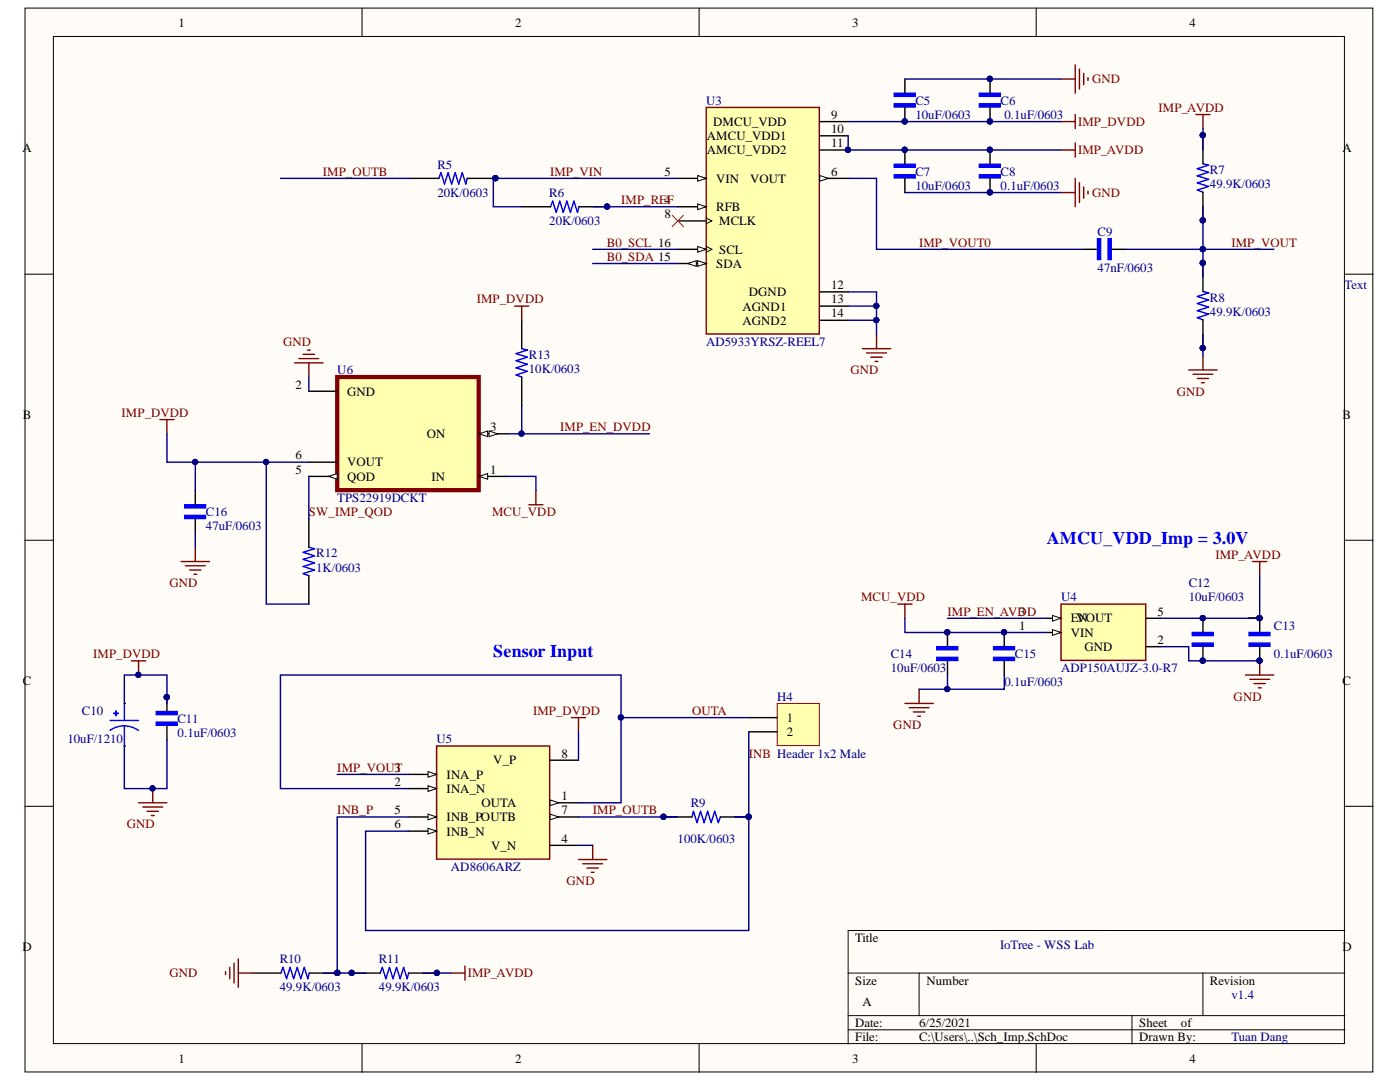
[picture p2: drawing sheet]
<svg xmlns="http://www.w3.org/2000/svg" width="279mm" height="216mm" viewBox="0 0 279 216" stroke-linecap="round" stroke-linejoin="round" font-family="sans-serif">
<defs><g id="words">
<g font-size="3.6" fill="#00f">
<text x="208.9" y="108.5">AMCU_VDD_Imp = 3.0V</text>
<text x="98.4" y="131.1">Sensor Input</text>
</g>
<text font-size="2.6" x="250.8" y="123.9" transform="rotate(-90 250.8 123.9)">1</text>
<g font-size="2.5">
<text x="35.6" y="5.3">1</text>
<text x="102.8" y="5.3">2</text>
<text x="170.1" y="5.3">3</text>
<text x="237.4" y="5.3">4</text>
<text x="165.9" y="23.7">9</text>
<text x="141.1" y="28">AMCU_VDD1</text>
<text x="142.3" y="25.1">DMCU_VDD</text>
<text x="165.9" y="26.5">10</text>
<text x="165.9" y="29.4">11</text>
<text x="4.5" y="30.4">A</text>
<text x="132.6" y="35.1">5</text>
<text x="141.1" y="30.8">AMCU_VDD2</text>
<text x="165.9" y="35.1">6</text>
<text x="267.9" y="30.4">A</text>
<text x="142.9" y="36.4">VIN</text>
<text x="149.7" y="36.4">VOUT</text>
<text x="132.6" y="43.5">8</text>
<text x="142.9" y="42.1">RFB</text>
<text x="143.5" y="45">MCLK</text>
<text x="142.9" y="53.4">SDA</text>
<text x="143.5" y="50.6">SCL</text>
<text x="149.4" y="59.1">DGND</text>
<text x="165.9" y="57.7">12</text>
<text x="148.2" y="62">AGND1</text>
<text x="148.2" y="64.8">AGND2</text>
<text x="165.9" y="60.5">13</text>
<text x="165.9" y="63.3">14</text>
<text x="58.9" y="77.5">2</text>
<text x="4.6" y="83.5">B</text>
<text x="69.3" y="79">GND</text>
<text x="267.9" y="83.5">B</text>
<text x="85.2" y="87.4">ON</text>
<text x="97.9" y="86">3</text>
<text x="58.9" y="94.5">5</text>
<text x="58.9" y="91.6">6</text>
<text x="69.3" y="96">QOD</text>
<text x="69.3" y="93.1">VOUT</text>
<text x="86.1" y="96">IN</text>
<text x="97.9" y="94.5">1</text>
<text x="203.4" y="122.8">3</text>
<text x="203.4" y="125.6">1</text>
<text x="213.7" y="124.2">EVOUT</text>
<text x="215.3" y="124.2">N</text>
<text x="231" y="122.8">5</text>
<text x="213.7" y="127.1">VIN</text>
<text x="216.4" y="129.9">GND</text>
<text x="231" y="128.5">2</text>
<text x="4.6" y="136.6">C</text>
<text x="267.9" y="136.6">C</text>
<text x="157.1" y="144.1">1</text>
<text x="157.1" y="146.9">2</text>
<text x="89.1" y="155.4">INA_P</text>
<text x="98.4" y="152.5">V_P</text>
<text x="112.1" y="151.2">8</text>
<text x="78.7" y="156.8">2</text>
<text x="89.1" y="158.2">INA_N</text>
<text x="96.1" y="161.1">OUTA</text>
<text x="112.1" y="159.6">1</text>
<text x="78.7" y="162.5">5</text>
<text x="78.7" y="165.3">6</text>
<text x="89.1" y="163.8">INB_POUTB</text>
<text x="89.1" y="166.7">INB_N</text>
<text x="112.1" y="162.5">7</text>
<text x="98" y="169.5">V_N</text>
<text x="112.1" y="168.2">4</text>
<text x="4.5" y="189.7">D</text>
<text x="170.7" y="187.9">Title</text>
<text x="267.9" y="189.7">D</text>
<text x="170.7" y="196.5">Size</text>
<text x="184.9" y="196.5">Number</text>
<text x="241.5" y="196.5">Revision</text>
<text x="172.1" y="200.7">A</text>
<text x="170.7" y="204.9">Date:</text>
<text x="170.7" y="207.7">File:</text>
<text x="183.4" y="204.9">6/25/2021</text>
<text x="183.4" y="207.7">C:\Users\..\Sch_Imp.SchDoc</text>
<text x="227.3" y="204.9">Sheet</text>
<text x="227.3" y="207.7">Drawn By:</text>
<text x="235.7" y="204.9">of</text>
<text x="35.6" y="212">1</text>
<text x="102.8" y="212">2</text>
<text x="170.1" y="212">3</text>
<text x="237.4" y="212">4</text>
</g>
<g font-size="2.5" fill="#800000">
<text x="217.9" y="16.6">GND</text>
<text x="231.2" y="22.3">IMP_AVDD</text>
<text x="215.2" y="25.1">IMP_DVDD</text>
<text x="64.4" y="35.1">IMP_OUTB</text>
<text x="109.8" y="35.1">IMP_VIN</text>
<text x="215.2" y="30.8">IMP_AVDD</text>
<text x="124" y="40.7">IMP_RE4F</text>
<text x="217.9" y="39.3">GND</text>
<text x="121.1" y="49.2">B0_SCL 16</text>
<text x="121.1" y="52">B0_SDA 15</text>
<text x="183.4" y="49.2">IMP_VOUT0</text>
<text x="245.8" y="49.2">IMP_VOUT</text>
<text x="95.1" y="60.5">IMP_DVDD</text>
<text x="56.5" y="69">GND</text>
<text x="169.7" y="74.6">GND</text>
<text x="24.3" y="83.2">IMP_DVDD</text>
<text x="234.9" y="79">GND</text>
<text x="111.8" y="86">IMP_EN_DVDD</text>
<text x="61.7" y="103">SW_IMP_QOD</text>
<text x="98.2" y="103">MCU_VDD</text>
<text x="242.6" y="111.5">IMP_AVDD</text>
<text x="33.8" y="117.2">GND</text>
<text x="171.9" y="120">MCU_VDD</text>
<text x="189.1" y="122.8">IMP_EN_AVDD</text>
<text x="18.6" y="131.3">IMP_DVDD</text>
<text x="106.4" y="142.6">IMP_DVDD</text>
<text x="138.1" y="142.6">OUTA</text>
<text x="246.2" y="139.8">GND</text>
<text x="178.3" y="145.5">GND</text>
<text x="67.3" y="154">IMP_VOU3</text>
<text x="78.8" y="154">T</text>
<text x="149.4" y="151.2">INB Header 1x2 Male</text>
<text x="25.3" y="165.3">GND</text>
<text x="67.3" y="162.5">INB_P</text>
<text x="118.3" y="162.5">IMP_OUTB</text>
<text x="113.1" y="176.6">GND</text>
<text x="33.8" y="195">GND</text>
<text x="93.4" y="195">IMP_AVDD</text>
</g>
<g font-size="2.5" fill="#000080">
<text x="140.9" y="20.9">U3</text>
<text x="182.7" y="20.9">C5</text>
<text x="182.7" y="23.7">10uF/0603</text>
<text x="199.7" y="20.9">C6</text>
<text x="200.4" y="23.7">0.1uF/0603</text>
<text x="87.3" y="33.6">R5</text>
<text x="182.7" y="35.1">C7</text>
<text x="199.7" y="35.1">C8</text>
<text x="241.5" y="34.7">R7</text>
<text x="87.3" y="39.3">20K/0603</text>
<text x="109.6" y="39.3">R6</text>
<text x="182.7" y="37.9">10uF/0603</text>
<text x="199.7" y="37.9">0.1uF/0603</text>
<text x="241.5" y="37.5">49.9K/0603</text>
<text x="109.6" y="45">20K/0603</text>
<text x="219" y="47.1">C9</text>
<text x="219" y="54.2">47nF/0603</text>
<text x="268.4" y="57.7">Text</text>
<text x="241.5" y="60.2">R8</text>
<text x="241.5" y="63">49.9K/0603</text>
<text x="105.5" y="71.6">R13</text>
<text x="140.9" y="69">AD5933YRSZ-REEL7</text>
<text x="67.3" y="74.6">U6</text>
<text x="105.5" y="74.4">10K/0603</text>
<text x="67.3" y="100.2">TPS22919DCKT</text>
<text x="41.1" y="103">C16</text>
<text x="41.1" y="105.8">47uF/0603</text>
<text x="63.1" y="111.2">R12</text>
<text x="63.1" y="114">1K/0603</text>
<text x="211.8" y="120">U4</text>
<text x="237.2" y="117.2">C12</text>
<text x="237.2" y="120">10uF/0603</text>
<text x="254.2" y="125.6">C13</text>
<text x="177.8" y="131.3">C14</text>
<text x="202.6" y="131.3">C15</text>
<text x="254.2" y="131.3">0.1uF/0603</text>
<text x="177.8" y="134.2">10uF/0603</text>
<text x="200.4" y="137">0.1uF/0603</text>
<text x="211.8" y="134.2">ADP150AUJZ-3.0-R7</text>
<text x="16.3" y="142.6">C10</text>
<text x="155.1" y="139.8">H4</text>
<text x="13.4" y="148.3">10uF/1210</text>
<text x="35.4" y="144.2">C11</text>
<text x="35.4" y="147.1">0.1uF/0603</text>
<text x="87.1" y="148.3">U5</text>
<text x="137.9" y="161.1">R9</text>
<text x="90" y="173.8">AD8606ARZ</text>
<text x="135.2" y="168.2">100K/0603</text>
<text x="199.6" y="189.4">IoTree - WSS Lab</text>
<text x="55.8" y="192.2">R10</text>
<text x="55.8" y="197.8">49.9K/0603</text>
<text x="75.6" y="192.2">R11</text>
<text x="75.6" y="197.8">49.9K/0603</text>
<text x="245.8" y="199.3">v1.4</text>
<text x="245.8" y="207.7">Tuan Dang</text>
</g>
</g></defs>
<g fill="#fffcf8" stroke="#000" stroke-width=".2">
<path d="M5 1.6h269v212.3h-269z"/>
<path d="M10.7 7.3h257.6v200.9h-257.6z"/>
</g>
<g fill="none" stroke="#000" stroke-width=".2">
<path d="M72.3 1.6v5.7M139.5 1.6v5.7M206.8 1.6v5.7M5 54.7h5.7M268.4 54.7h5.7M5 107.8h5.7M268.4 107.8h5.7M5 160.9h5.7M268.4 160.9h5.7M169.3 194.2h99.1M183.4 194.2v8.5M240.1 194.2v8.5"/>
<path d="M268.4 185.7h-99.1v22.6M72.3 208.3v5.7M139.5 208.3v5.7M169.3 202.7h99.1M169.3 205.5h99.1M206.8 208.3v5.7M225.9 202.7v5.6"/>
</g>
<g fill="#00f" stroke="#00f" stroke-width=".28">
<path d="M178.5 18.6h4.1v.6h-4.1z"/>
<path d="M178.5 20.7h4.1v.6h-4.1z"/>
<path d="M195.5 18.6h4.1v.6h-4.1z"/>
<path d="M195.5 20.7h4.1v.6h-4.1z"/>
<path d="M178.5 34.9h4.1v.6h-4.1z"/>
<path d="M178.5 32.8h4.1v.6h-4.1z"/>
</g>
<path d="M180.6 15.8v2.8M197.6 15.8v2.8M81.9 35.6h5.7M93.2 35.6h5.7M180.6 21.4v2.9M180.6 29.9v2.9M180.6 35.6v2.8M197.6 21.4v2.9M104.2 41.3h5.7M115.5 41.3h5.7" fill="none" stroke="#000" stroke-width=".28"/>
<g fill="#000080" stroke="#000080" stroke-width=".2">
<circle cx="180.6" cy="24.2" r=".52"/>
<circle cx="197.5" cy="15.7" r=".52"/>
<circle cx="197.5" cy="24.2" r=".52"/>
<circle cx="180.6" cy="29.9" r=".52"/>
<circle cx="121.2" cy="41.2" r=".52"/>
<circle cx="98.9" cy="35.6" r=".52"/>
</g>
<path d="M211.7 15.8h2.9M214.6 12.9v5.7M215.4 13.8v4M216.3 14.6v2.3M217.1 15.5v.6M211.7 38.4h2.9M211.7 29.9h2.9M214.6 28.5v2.8M214.6 35.6v5.7M215.4 36.4v4M216.3 37.3v2.3M217.1 38.1v.6" fill="none" stroke="#800000" stroke-width=".28"/>
<path d="M87.6 35.6l.4-1.1 .7 2.2 .7-2.2 .7 2.2 .7-2.2 .7 2.2 .8-2.2 .7 2.2 .2-1.1M109.9 41.3l.4-1.2 .7 2.3 .7-2.3 .7 2.3 .7-2.3 .7 2.3 .7-2.3 .8 2.3 .2-1.1" fill="none" stroke="#00f" stroke-width=".28"/>
<path d="M140.9 21.4h22.6v45.3h-22.6z" fill="#ffffb0" stroke="#800000" stroke-width=".28"/>
<path d="M135.3 35.6h5.6" fill="none" stroke="#000" stroke-width=".28"/>
<path d="M139.2 35l1.7 .6-1.7 .6z" fill="#fffcf8"/>
<path d="M139.2 35l1.7 .6-1.7 .6z" fill="none" stroke="#000" stroke-width=".2"/>
<path d="M135.3 41.3h5.6" fill="none" stroke="#000" stroke-width=".28"/>
<path d="M139.2 40.7l1.7 .6-1.7 .5z" fill="#fffcf8"/>
<path d="M139.2 40.7l1.7 .6-1.7 .5zM140.9 43.5l1.2 .6-1.2 .6M140.9 49.2l1.2 .6-1.2 .5" fill="none" stroke="#000" stroke-width=".2"/>
<path d="M135.3 44.1h5.6M135.3 49.8h5.6" fill="none" stroke="#000" stroke-width=".28"/>
<path d="M139.2 49.2l1.7 .6-1.7 .5z" fill="#fffcf8"/>
<path d="M139.2 49.2l1.7 .6-1.7 .5z" fill="none" stroke="#000" stroke-width=".2"/>
<path d="M135.3 52.6h5.6" fill="none" stroke="#000" stroke-width=".28"/>
<path d="M139.2 52l1.7 .6-1.7 .5z" fill="#fffcf8"/>
<path d="M139.2 52l1.7 .6-1.7 .5z" fill="none" stroke="#000" stroke-width=".2"/>
<path d="M137.3 52.6l1.7-.6v1.1z" fill="#fffcf8"/>
<path d="M137.3 52.6l1.7-.6v1.1z" fill="none" stroke="#000" stroke-width=".2"/>
<path d="M163.6 24.3h5.7M163.6 27.1h5.7M163.6 29.9h5.7M163.6 35.6h5.7" fill="none" stroke="#000" stroke-width=".28"/>
<circle cx="169.2" cy="29.9" r=".52" fill="#000080" stroke="#000080" stroke-width=".2"/>
<path d="M163.6 35l1.7 .6-1.7 .6z" fill="#fffcf8"/>
<path d="M163.6 35l1.7 .6-1.7 .6z" fill="none" stroke="#000" stroke-width=".2"/>
<path d="M240.1 27v5.7M240.1 38.3v5.7M163.6 58.2h5.7M240.1 52.5v5.7M163.6 61.1h5.7M163.6 63.9h5.7M240.1 63.8v5.7M33.3 139.1v2.9M24.8 140.4h.1M24.8 148.9h.1M33.3 144.8v2.8" fill="none" stroke="#000" stroke-width=".28"/>
<g fill="#000080" stroke="#000080" stroke-width=".2">
<circle cx="169.2" cy="29.9" r=".52"/>
<circle cx="27.6" cy="134.7" r=".52"/>
<circle cx="33.3" cy="139.1" r=".52"/>
<circle cx="240" cy="44" r=".52"/>
<circle cx="240" cy="27" r=".52"/>
<circle cx="240" cy="69.4" r=".52"/>
<circle cx="240" cy="52.5" r=".52"/>
</g>
<path d="M134.1 43l2.3 2.2M136.4 43l-2.3 2.2" fill="none" stroke="#f00" stroke-width=".2"/>
<g fill="none" stroke="#800000" stroke-width=".28">
<path d="M238.7 22.9h2.8M240.1 22.9v2.8M172.1 69.6h5.7M172.9 70.4h4M173.8 71.3h2.3M174.6 72.1h.6M174.9 66.7v2.9M237.2 73.8h5.7M238.1 74.7h4M238.9 75.5h2.3M239.8 76.4h.6M240.1 71v2.8"/>
<path d="M26.2 131.9h2.9M27.6 131.9v2.8"/>
</g>
<g fill="#00f" stroke="#00f" stroke-width=".28">
<path d="M23.1 141.9l.1 .9z"/>
<path d="M22.7 142.3l.9 .1z"/>
<path d="M31.2 144.1h4.2v.6h-4.2z"/>
<path d="M31.2 142h4.2v.6h-4.2z"/>
</g>
<path d="M240.1 32.7l1.1 .3-2.3 .7 2.3 .7-2.3 .7 2.3 .7-2.3 .7 2.3 .7-2.3 .7 1.2 .4M240.1 58.2l1.1 .2-2.3 .8 2.3 .7-2.3 .7 2.3 .7-2.3 .7 2.3 .7-2.3 .7 1.2 .4M22 145.7a4.9 4.9 0 0 1 5.6 .1M22 143.8h5.6M24.8 140.4v3.4M24.8 144.9v4" fill="none" stroke="#00f" stroke-width=".28"/>
<path d="M87.1 148.9h22.6v22.5h-22.6z" fill="#ffffb0" stroke="#800000" stroke-width=".28"/>
<path d="M81.5 154.5h5.6" fill="none" stroke="#000" stroke-width=".28"/>
<path d="M85.4 154l1.7 .5-1.7 .6z" fill="#fffcf8"/>
<path d="M85.4 154l1.7 .5-1.7 .6z" fill="none" stroke="#000" stroke-width=".2"/>
<path d="M81.5 157.4h5.6" fill="none" stroke="#000" stroke-width=".28"/>
<path d="M85.4 156.8l1.7 .6-1.7 .5z" fill="#fffcf8"/>
<path d="M85.4 156.8l1.7 .6-1.7 .5z" fill="none" stroke="#000" stroke-width=".2"/>
<path d="M81.5 163h5.6" fill="none" stroke="#000" stroke-width=".28"/>
<path d="M85.4 162.4l1.7 .6-1.7 .6z" fill="#fffcf8"/>
<path d="M85.4 162.4l1.7 .6-1.7 .6z" fill="none" stroke="#000" stroke-width=".2"/>
<path d="M81.5 165.8h5.6" fill="none" stroke="#000" stroke-width=".28"/>
<path d="M85.4 165.3l1.7 .5-1.7 .6z" fill="#fffcf8"/>
<path d="M85.4 165.3l1.7 .5-1.7 .6z" fill="none" stroke="#000" stroke-width=".2"/>
<path d="M109.8 151.7h5.6M109.8 160.2h5.6" fill="none" stroke="#000" stroke-width=".28"/>
<path d="M109.8 159.6l1.7 .6-1.7 .6z" fill="#fffcf8"/>
<path d="M109.8 159.6l1.7 .6-1.7 .6z" fill="none" stroke="#000" stroke-width=".2"/>
<path d="M109.8 163h5.6" fill="none" stroke="#000" stroke-width=".28"/>
<path d="M109.8 162.4l1.7 .6-1.7 .6z" fill="#fffcf8"/>
<path d="M109.8 162.4l1.7 .6-1.7 .6z" fill="none" stroke="#000" stroke-width=".2"/>
<g fill="none" stroke="#000" stroke-width=".28">
<path d="M216.2 49.8h2.8M221.9 49.8h2.8M189.1 126.2v2.8M189.1 131.9v2.8M200.4 126.2v2.8M200.4 131.9v2.8M240.1 123.4v2.8M240.1 129v2.9M251.4 123.4v2.8M251.4 129v2.9M109.8 168.7h5.6M132.4 163h5.7"/>
<path d="M143.8 163h5.6M50.4 194.2h5.7M61.7 194.2h5.7M70.2 194.2h5.7M81.5 194.2h5.7"/>
</g>
<path d="M138.1 163l.3-1.1 .7 2.2 .7-2.2 .7 2.2 .7-2.2 .7 2.2 .7-2.2 .7 2.2 .5-1.1M56.1 194.2l.4-1.2 .7 2.3 .7-2.3 .7 2.3 .7-2.3 .7 2.3 .7-2.3 .7 2.3 .3-1.1M75.9 194.2l.4-1.2 .7 2.3 .7-2.3 .7 2.3 .7-2.3 .7 2.3 .8-2.3 .7 2.3 .2-1.1" fill="none" stroke="#00f" stroke-width=".28"/>
<g fill="#000080" stroke="#000080" stroke-width=".2">
<circle cx="70.2" cy="194.1" r=".52"/>
<circle cx="87.2" cy="194.1" r=".52"/>
<circle cx="67.3" cy="194.1" r=".52"/>
<circle cx="149.4" cy="163" r=".52"/>
<circle cx="132.4" cy="163" r=".52"/>
<circle cx="189" cy="126.2" r=".52"/>
<circle cx="200.4" cy="126.2" r=".52"/>
<circle cx="240" cy="131.8" r=".52"/>
<circle cx="240" cy="123.3" r=".52"/>
<circle cx="251.4" cy="131.8" r=".52"/>
<circle cx="251.4" cy="123.3" r=".52"/>
</g>
<g fill="none" stroke="#800000" stroke-width=".28">
<path d="M250 112h2.8M251.4 112v2.9M183.4 137.5v2.9M248.6 134.7h5.6M249.4 135.5h4M250.3 136.4h2.2M251.1 137.2h.6M251.4 131.9v2.8M180.6 140.4h5.7M181.4 141.2h4M182.3 142.1h2.3M183.1 142.9h.6"/>
<path d="M90 194.2h2.8M92.8 192.7v2.9"/>
</g>
<g fill="#00f" stroke="#00f" stroke-width=".28">
<path d="M221.2 47.6h.6v4.2h-.6z"/>
<path d="M219 47.6h.7v4.2h-.7z"/>
<path d="M187 131.2h4.1v.6h-4.1z"/>
<path d="M187 129h4.1v.7h-4.1z"/>
<path d="M198.3 131.2h4.2v.6h-4.2z"/>
<path d="M198.3 129h4.2v.7h-4.2z"/>
<path d="M237.9 128.3h4.2v.7h-4.2z"/>
<path d="M237.9 126.2h4.2v.6h-4.2z"/>
<path d="M249.3 128.3h4.1v.7h-4.1z"/>
<path d="M249.3 126.2h4.1v.6h-4.1z"/>
</g>
<path d="M211.7 120.5h17v11.3h-17z" fill="#ffffb0" stroke="#800000" stroke-width=".28"/>
<path d="M208.9 123.4h2.8" fill="none" stroke="#000" stroke-width=".28"/>
<path d="M210 122.8l1.7 .6-1.7 .5z" fill="#fffcf8"/>
<path d="M210 122.8l1.7 .6-1.7 .5z" fill="none" stroke="#000" stroke-width=".2"/>
<path d="M208.9 126.2h2.8" fill="none" stroke="#000" stroke-width=".28"/>
<path d="M210 125.6l1.7 .6-1.7 .6z" fill="#fffcf8"/>
<path d="M210 125.6l1.7 .6-1.7 .6z" fill="none" stroke="#000" stroke-width=".2"/>
<path d="M197.6 29.9v2.9M197.6 35.6v2.8M228.7 123.4h2.9M228.7 129h2.9" fill="none" stroke="#000" stroke-width=".28"/>
<g fill="none" stroke="#800000" stroke-width=".28">
<path d="M179.2 120.5h2.8M180.6 120.5v2.9M30.5 157.4v2.8M114 143.2h2.9M115.4 143.2v2.8M27.6 160.2h5.7M28.5 161h4M29.3 161.9h2.3M30.2 162.7h.6M115.4 171.5h5.7M116.3 172.4h4M117.1 173.2h2.3"/>
<path d="M118 174.1h.6M118.3 168.7v2.8M45 193.9v.5M45.9 193v2.3M46.7 192.2v3.9M47.6 191.3v5.7M47.6 194.2h2.8"/>
</g>
<g fill="#000080" stroke="#000080" stroke-width=".2">
<circle cx="30.4" cy="157.3" r=".52"/>
<circle cx="197.5" cy="38.4" r=".52"/>
<circle cx="197.5" cy="29.9" r=".52"/>
</g>
<g fill="#00f" stroke="#00f" stroke-width=".28">
<path d="M195.5 34.9h4.1v.6h-4.1z"/>
<path d="M195.5 32.8h4.1v.6h-4.1z"/>
</g>
<path d="M155.1 140.4h8.4v8.4h-8.4z" fill="#ffffb0" stroke="#800000" stroke-width=".2"/>
<path d="M149.4 143.2h5.7M149.4 146h5.7" fill="none" stroke="#000" stroke-width=".28"/>
<path d="M67.3 75.2h28.2v22.6h-28.2z" fill="#ffffb0" stroke="#800000" stroke-width=".85"/>
<path d="M95.6 95.1h5.7" fill="none" stroke="#000" stroke-width=".28"/>
<path d="M95.6 95.1l1.7-.6v1.1z" fill="#fffcf8"/>
<path d="M95.6 95.1l1.7-.6v1.1z" fill="none" stroke="#000" stroke-width=".2"/>
<path d="M95.6 86.6h5.7" fill="none" stroke="#000" stroke-width=".28"/>
<path d="M95.6 86.6l1.7-.6v1.1z" fill="#fffcf8"/>
<path d="M95.6 86.6l1.7-.6v1.1z" fill="none" stroke="#000" stroke-width=".2"/>
<path d="M97.6 86l1.7 .6-1.7 .5z" fill="#fffcf8"/>
<path d="M97.6 86l1.7 .6-1.7 .5z" fill="none" stroke="#000" stroke-width=".2"/>
<path d="M61.6 95.1h5.7" fill="none" stroke="#000" stroke-width=".28"/>
<path d="M65.6 95.1l1.7-.6v1.1z" fill="#fffcf8"/>
<path d="M65.6 95.1l1.7-.6v1.1z" fill="none" stroke="#000" stroke-width=".2"/>
<path d="M61.6 78.1h5.7M104.1 63.9v5.7M104.1 75.2v5.7M39 97.9v2.8M61.6 92.2h5.7M39 103.6v2.8M61.6 103.6v5.6M61.6 114.9v5.6" fill="none" stroke="#000" stroke-width=".28"/>
<g fill="none" stroke="#800000" stroke-width=".28">
<path d="M211.7 24.3h2.9M214.6 22.9v2.8M58.8 72.4h5.7M59.7 71.6h3.9M60.5 70.7h2.3M61.4 69.9h.5M61.6 72.4v2.8M102.7 61.1h2.8M104.1 61.1v2.8M31.9 83.7h2.8M33.3 83.7v2.9M107 97.9v2.8"/>
<path d="M36.1 112h5.7M37 112.9h4M37.8 113.7h2.3M38.7 114.6h.6M39 109.2v2.8M105.5 100.7h2.9"/>
</g>
<path d="M104.1 69.6l1.2 .3-2.3 .7 2.3 .7-2.3 .7 2.3 .7-2.3 .7 2.3 .7-2.3 .7 1.1 .4M61.6 109.2l1.2 .3-2.3 .7 2.3 .7-2.3 .7 2.3 .7-2.3 .7 2.3 .7-2.3 .8 1.1 .4" fill="none" stroke="#00f" stroke-width=".28"/>
<g fill="#00f" stroke="#00f" stroke-width=".28">
<path d="M36.9 102.8h4.1v.7h-4.1z"/>
<path d="M36.9 100.7h4.1v.6h-4.1z"/>
</g>
<g fill="none" stroke="#000080" stroke-width=".28">
<path d="M180.6 15.8h31.1M56 35.6h25.9M98.9 35.4v.2h36.4M98.9 35.6h-.4v5.7h5.7M169.3 35.6h5.6v14.2h41.3M169.3 27.1v2.8h42.4M169.3 24.3h42.4M180.6 38.4h31.1M240.1 25.7v4.1M118.3 49.8h17M118.3 52.6h17M118.4 41.3h16.9"/>
<path d="M169.3 58.2h5.6v8.5M224.7 49.8h29.5M240.1 41.2v14.1M61.6 75.2v2.9M169.3 61.1h5.6M169.3 63.9h5.6M240.1 66.7v4.3M33.3 86.6v5.6h5.7M53.1 92.2h-14.1v5.7M61.6 92.2h-8.5v28.3h8.5M61.6 95.1v8.5M101.3 95.1h5.7v2.8"/>
<path d="M101.3 86.6h28.3M104.1 80.9v5.7M39 106.4v2.8M251.4 114.9v8.5h-19.8M180.6 123.4v2.8h28.3M189.1 134.7v2.8M189.1 123.4h19.8M200.4 134.7v2.8h-17M231.6 129h5.6v2.9h14.2M24.8 140.4v-5.7h8.5v5.7M33.3 147.6v9.8h-8.5v-8.5M67.3 154.5h14.2"/>
<path d="M81.5 157.4h-25.5v-22.7h67.9v25.5h-8.5M115.4 146v5.7M123.9 143.2h25.5M149.4 146v39.7h-76.4v-19.9h8.5M81.5 163h-14.2v31.2h-2.7M115.4 163h19.9M115.4 168.7h2.9M146.6 163h2.8M67.3 194.2h5.8M84.4 194.2h5.6"/>
</g>
<g fill="#000080" stroke="#000080" stroke-width=".2">
<circle cx="174.9" cy="61" r=".52"/>
<circle cx="174.9" cy="63.9" r=".52"/>
<circle cx="67.3" cy="194.1" r=".52"/>
<circle cx="70.2" cy="194.1" r=".52"/>
<circle cx="240" cy="69.4" r=".52"/>
<circle cx="240" cy="27" r=".52"/>
<circle cx="87.2" cy="194.1" r=".52"/>
<circle cx="251.4" cy="123.3" r=".52"/>
<circle cx="189" cy="137.5" r=".52"/>
<circle cx="240" cy="49.7" r=".52"/>
<circle cx="30.4" cy="157.3" r=".52"/>
<circle cx="27.6" cy="134.7" r=".52"/>
<circle cx="33.3" cy="139.1" r=".52"/>
<circle cx="149.4" cy="163" r=".52"/>
<circle cx="240" cy="131.8" r=".52"/>
<circle cx="251.4" cy="131.8" r=".52"/>
<circle cx="240" cy="123.3" r=".52"/>
<circle cx="197.5" cy="38.4" r=".52"/>
<circle cx="169.2" cy="29.9" r=".52"/>
<circle cx="180.6" cy="29.9" r=".52"/>
<circle cx="197.5" cy="29.9" r=".52"/>
<circle cx="197.5" cy="15.7" r=".52"/>
<circle cx="123.9" cy="143.2" r=".52"/>
<circle cx="53.1" cy="92.2" r=".52"/>
<circle cx="38.9" cy="92.2" r=".52"/>
<circle cx="98.9" cy="35.6" r=".52"/>
<circle cx="197.5" cy="24.2" r=".52"/>
<circle cx="180.6" cy="24.2" r=".52"/>
<circle cx="121.2" cy="41.2" r=".52"/>
<circle cx="132.4" cy="163" r=".52"/>
<circle cx="104.1" cy="86.5" r=".52"/>
<circle cx="240" cy="44" r=".52"/>
<circle cx="240" cy="52.5" r=".52"/>
<circle cx="200.4" cy="126.2" r=".52"/>
<circle cx="189" cy="126.2" r=".52"/>
</g>
<use href="#words"/>
</svg>
